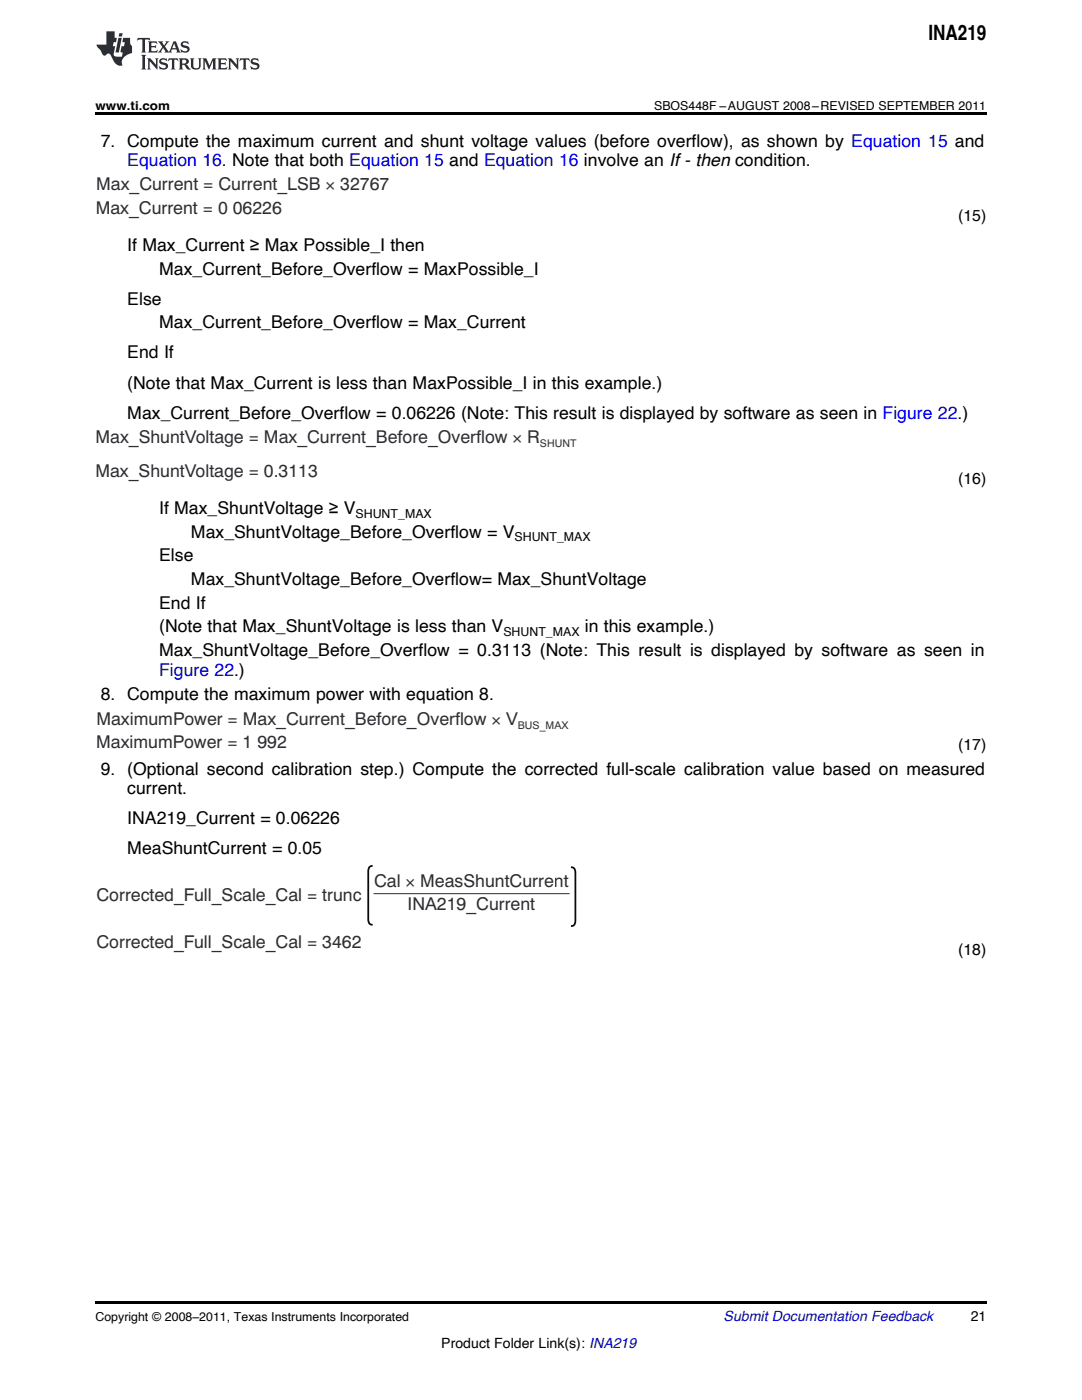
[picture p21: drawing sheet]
<svg xmlns="http://www.w3.org/2000/svg" width="216mm" height="279mm" viewBox="0 0 216 279" stroke-linecap="round" stroke-linejoin="round" font-family="sans-serif">
<defs><g id="words">
<text font-size="4.2" x="185.2" y="7.9">INA219</text>
<g font-size="3.5">
<text x="20.1" y="29.3">7. Compute the maximum current and shunt voltage values (before overflow), as shown by Equation 15 and</text>
<text x="25.4" y="50.1">If Max_Current ≥ Max Possible_I then</text>
<text x="31.7" y="54.8">Max_Current_Before_Overflow = MaxPossible_I</text>
<text x="25.4" y="60.8">Else</text>
<text x="31.7" y="65.5">Max_Current_Before_Overflow = Max_Current</text>
<text x="25.4" y="71.5">End If</text>
<text x="25.4" y="77.5">(Note that Max_Current is less than MaxPossible_I in this example.)</text>
<text x="25.4" y="83.5">Max_Current_Before_Overflow = 0.06226 (Note: This result is displayed by software as seen in Figure 22.)</text>
<text x="31.7" y="102.6">If Max_ShuntVoltage ≥ V</text>
<text x="38.1" y="107.3">Max_ShuntVoltage_Before_Overflow = V</text>
<text x="31.7" y="112">Else</text>
<text x="38.1" y="116.8">Max_ShuntVoltage_Before_Overflow= Max_ShuntVoltage</text>
<text x="31.7" y="121.5">End If</text>
<text x="31.7" y="126.2">(Note that Max_ShuntVoltage is less than V</text>
<text x="31.7" y="131">Max_ShuntVoltage_Before_Overflow = 0.3113 (Note: This result is displayed by software as seen in</text>
<text x="116.7" y="126.2">in this example.)</text>
<text x="20.1" y="139.8">8. Compute the maximum power with equation 8.</text>
<text x="20.1" y="154.6">9. (Optional second calibration step.) Compute the corrected full-scale calibration value based on measured</text>
<text x="25.4" y="158.5">current.</text>
<text x="25.4" y="164.5">INA219_Current = 0.06226</text>
<text x="25.4" y="170.5">MeaShuntCurrent = 0.05</text>
</g>
<g font-size="3.5" fill="#00f">
<text x="25.4" y="33.2">Equation 16. Note that both Equation 15 and Equation 16 involve an If- then condition.</text>
<text x="31.7" y="134.8">Figure 22.)</text>
</g>
<g font-size="3.5" fill="#2c2e35">
<text x="19.2" y="38">L_wXBtoocmr 9 BtoocmrXHRA ´ 21656</text>
<text x="19.1" y="42.8">L_wXBtoocmr 9 . .5115</text>
<text x="19.1" y="88.4">L_wWRgtmsUnis_fd : L_wWBtppdmsWAdenpdWNudpeinv ´ P</text>
<text x="19" y="95.2">L_wWRgtmsUnis_fd : /-2002</text>
<text x="19.2" y="149.4">L_wfltlOnvco 9</text>
<text x="19.2" y="144.7">L_wfltlOnvco 9 L_wXBtoocmrXAcenocXNucoeinv ´ U</text>
<text x="48.4" y="149.4">0</text>
<text x="51.4" y="149.4">881</text>
<text x="19.3" y="179.8">BnoodbsdcXDtiiXRb_idXB_i 9 sotlb</text>
<text x="74.7" y="177.1">B_i ´ Ld_rRetlsBtoodls</text>
<text x="81.3" y="181.6">HM=108XBtoodls</text>
<text x="19.3" y="189.2">BnoodbsdcXDtiiXRb_idXB_i 9</text>
<text x="64.3" y="189.2">2351</text>
</g>
<g font-size="3.2">
<text x="191.2" y="44.1">(15)</text>
<text x="191.2" y="96.6">(16)</text>
<text x="191.2" y="149.6">(17)</text>
<text x="191.2" y="190.6">(18)</text>
</g>
<text font-size="2.8" fill="#0000c8" x="144.4" y="263.6">Submit Documentation Feedback</text>
<g font-size="2.8">
<text x="193.7" y="263.6">21</text>
<text x="88.1" y="269">Product Folder Link(s): INA219</text>
</g>
<g font-size="2.5">
<text x="19" y="21.9">www.ti.com</text>
<text x="130.5" y="21.9">SBOS448F –AUGUST 2008–REVISED SEPTEMBER 2011</text>
<text x="70.9" y="103.3">SHUNT_MAX</text>
<text x="102.7" y="108">SHUNT_MAX</text>
<text x="100.4" y="126.9">SHUNT_MAX</text>
<text x="19" y="263.6">Copyright © 2008–2011, Texas Instruments Incorporated</text>
</g>
<g font-size="2.1" fill="#2c2e35">
<text x="107.7" y="89.3">RGTMS</text>
<text x="103.3" y="145.6">ATRXL=V</text>
</g>
</g></defs>
<g fill="#2c2e35">
<path d="M27.5 7.6l-.1 .5 .4-.2h.6v.1v2.1l-.2 .4h1l-.3-.4v-2.1l.1-.1h.5l.5 .2-.2-.5zM29.5 8.3l.2 .3v1.5l-.2 .4h1.8l.2-.6a1.04 1.04 0 0 1-1.3 .2v-.7h.6l.3 .2v-.6l-.3 .2h-.6v-.6l.8-.1 .4 .3-.2-.5zM31.5 8.3l.9 1.1-.9 1.1h.8l-.2-.2 .5-.7 .4 .7-.2 .2h1.5l-.1-.2 .1-.4h.9l.1 .4-.2 .2h1l-.3-.3-.7-1.9h-.5l-.9 2-.8-1 .9-1h-.8l.1 .3-.3 .5-.4-.6 .2-.2zM34.7 8.6l.4 1h-.7zM36.3 8.4a.63 .63 0 0 0-.2 .7 .63 .63 0 0 0 .6 .4l.6 .2 .1 .2a.75 .75 0 0 1-.7 .4 .75 .75 0 0 1-.6-.5l.1 .7 .1-.1a1.11 1.11 0 0 0 1.5-.6 1.13 1.13 0 0 0-1.2-.8l-.1-.4a1.04 1.04 0 0 1 1.2 .2l-.2-.5-.1 .1-.5-.2zM28.2 10.9l.2 .4v2.2l-.2 .4h1l-.3-.4v-2.2l.3-.4zM29.3 11.6l.3 .4v1.5l-.3 .4h.8l-.2-.4v-1.3l1.5 1.7v-1.9l.2-.4h-.7l.2 .4v.9l-1.1-1.3zM32 11.8a.62 .62 0 0 0-.2 .7 .62 .62 0 0 0 .6 .4l.6 .1 .1 .3a.76 .76 0 0 1-.7 .3 .76 .76 0 0 1-.6-.4l.1 .7 .1-.1a1.11 1.11 0 0 0 1.5-.6 1.13 1.13 0 0 0-1.2-.8l-.1-.4a1.04 1.04 0 0 1 1.2 .2l-.2-.6-.1 .1-.5-.1zM33.7 11.6l-.2 .6a.6 .6 0 0 1 .8-.3v1.6l-.2 .4h.9l-.2-.4v-1.6a.63 .63 0 0 1 .8 .3l-.2-.6zM35.6 11.6l.3 .4v1.5l-.3 .4h1l-.2-.2v-.8l.5 .2a.76 .76 0 0 0 1.2 .7l-1-1a.58 .58 0 0 0 .6-.5 .58 .58 0 0 0-.5-.6zM36.4 11.9h.1a.45 .45 0 0 1 .5 .1 .45 .45 0 0 1 .1 .5l-.7 .2zM37.9 11.6l.2 .2a2.17 2.17 0 0 0 .3 1.9 .99 .99 0 0 0 1.6-.6v-1.1l.2-.4h-.7l.2 .2a1.92 1.92 0 0 1-.2 1.8 .6 .6 0 0 1-.9-.5v-1.1l.2-.4zM40.4 11.6l.2 .4v1.5l-.2 .4h.7l-.2-.4v-1.4l.8 1.8 .8-1.8v1.4l-.2 .4h.9l-.2-.4v-1.5l.2-.4h-.8l-.6 1.5-.6-1.5zM43.4 11.6l.2 .4v1.5l-.2 .4h1.8l.2-.6a1.04 1.04 0 0 1-1.3 .1v-.6h.5l.4 .2v-.6l-.4 .2h-.5v-.7h.8l.3 .3-.1-.6zM45.5 11.6l.2 .4v1.5l-.2 .4h.7l-.2-.4v-1.3l1.5 1.7v-1.9l.2-.4h-.7l.2 .4v.9l-1.1-1.3zM47.9 11.6l-.1 .6a.61 .61 0 0 1 .8-.3v1.6l-.3 .4h1l-.3-.4 .1-1.6a.63 .63 0 0 1 .7 .3l-.1-.6zM50.2 11.8a.62 .62 0 0 0-.2 .7 .62 .62 0 0 0 .6 .4l.6 .1 .2 .3a.76 .76 0 0 1-.8 .3 .76 .76 0 0 1-.6-.4l.1 .7 .2-.1a1.11 1.11 0 0 0 1.5-.6 1.13 1.13 0 0 0-1.3-.8l-.1-.4a1.04 1.04 0 0 1 1.2 .2l-.1-.6-.2 .1-.5-.1z"/>
<path d="M21.2 6.3v2.6h-1.9l.1 .4 .7 .9a.91 .91 0 0 0 1 .8 .56 .56 0 0 1 .5-.3 .56 .56 0 0 1 .5 .3l.4 .8a1.52 1.52 0 0 0 1.9 1.2 1.54 1.54 0 0 1 1-2.1l.9-.3v-1.4a1.52 1.52 0 0 1-.3-1.6h-1.4l-.2 .8h.5l-.2 .8h-.4l-.2 1v.2l.4 .1-.2 .8a1.93 1.93 0 0 1-1.6-.3l.3-1.8h-.5l.2-.8h.4l.2-.8h-.4v-1.3zM23.6 7.6l-.6 2.9h.7l.6-2.9zM23.8 6.6l-.1 .7h.6l.2-.7z"/>
</g>
<path d="M74.6 178.4h39" fill="none" stroke="#2c2e35" stroke-width=".2"/>
<path d="M74.4 172.8a.72 .72 0 0 0-.9 .6v9.5a1.34 1.34 0 0 0 .6 1.6l.3 .1M113.9 173.1a.72 .72 0 0 1 .9 .6v9.4a1.34 1.34 0 0 1-.7 1.7h-.2" fill="none" stroke="#080b0b" stroke-width=".35"/>
<path d="M19 22.5h177.8v.5h-177.8zM19 259.7h177.8v.5h-177.8z" fill="#000"/>
<use href="#words"/>
</svg>
